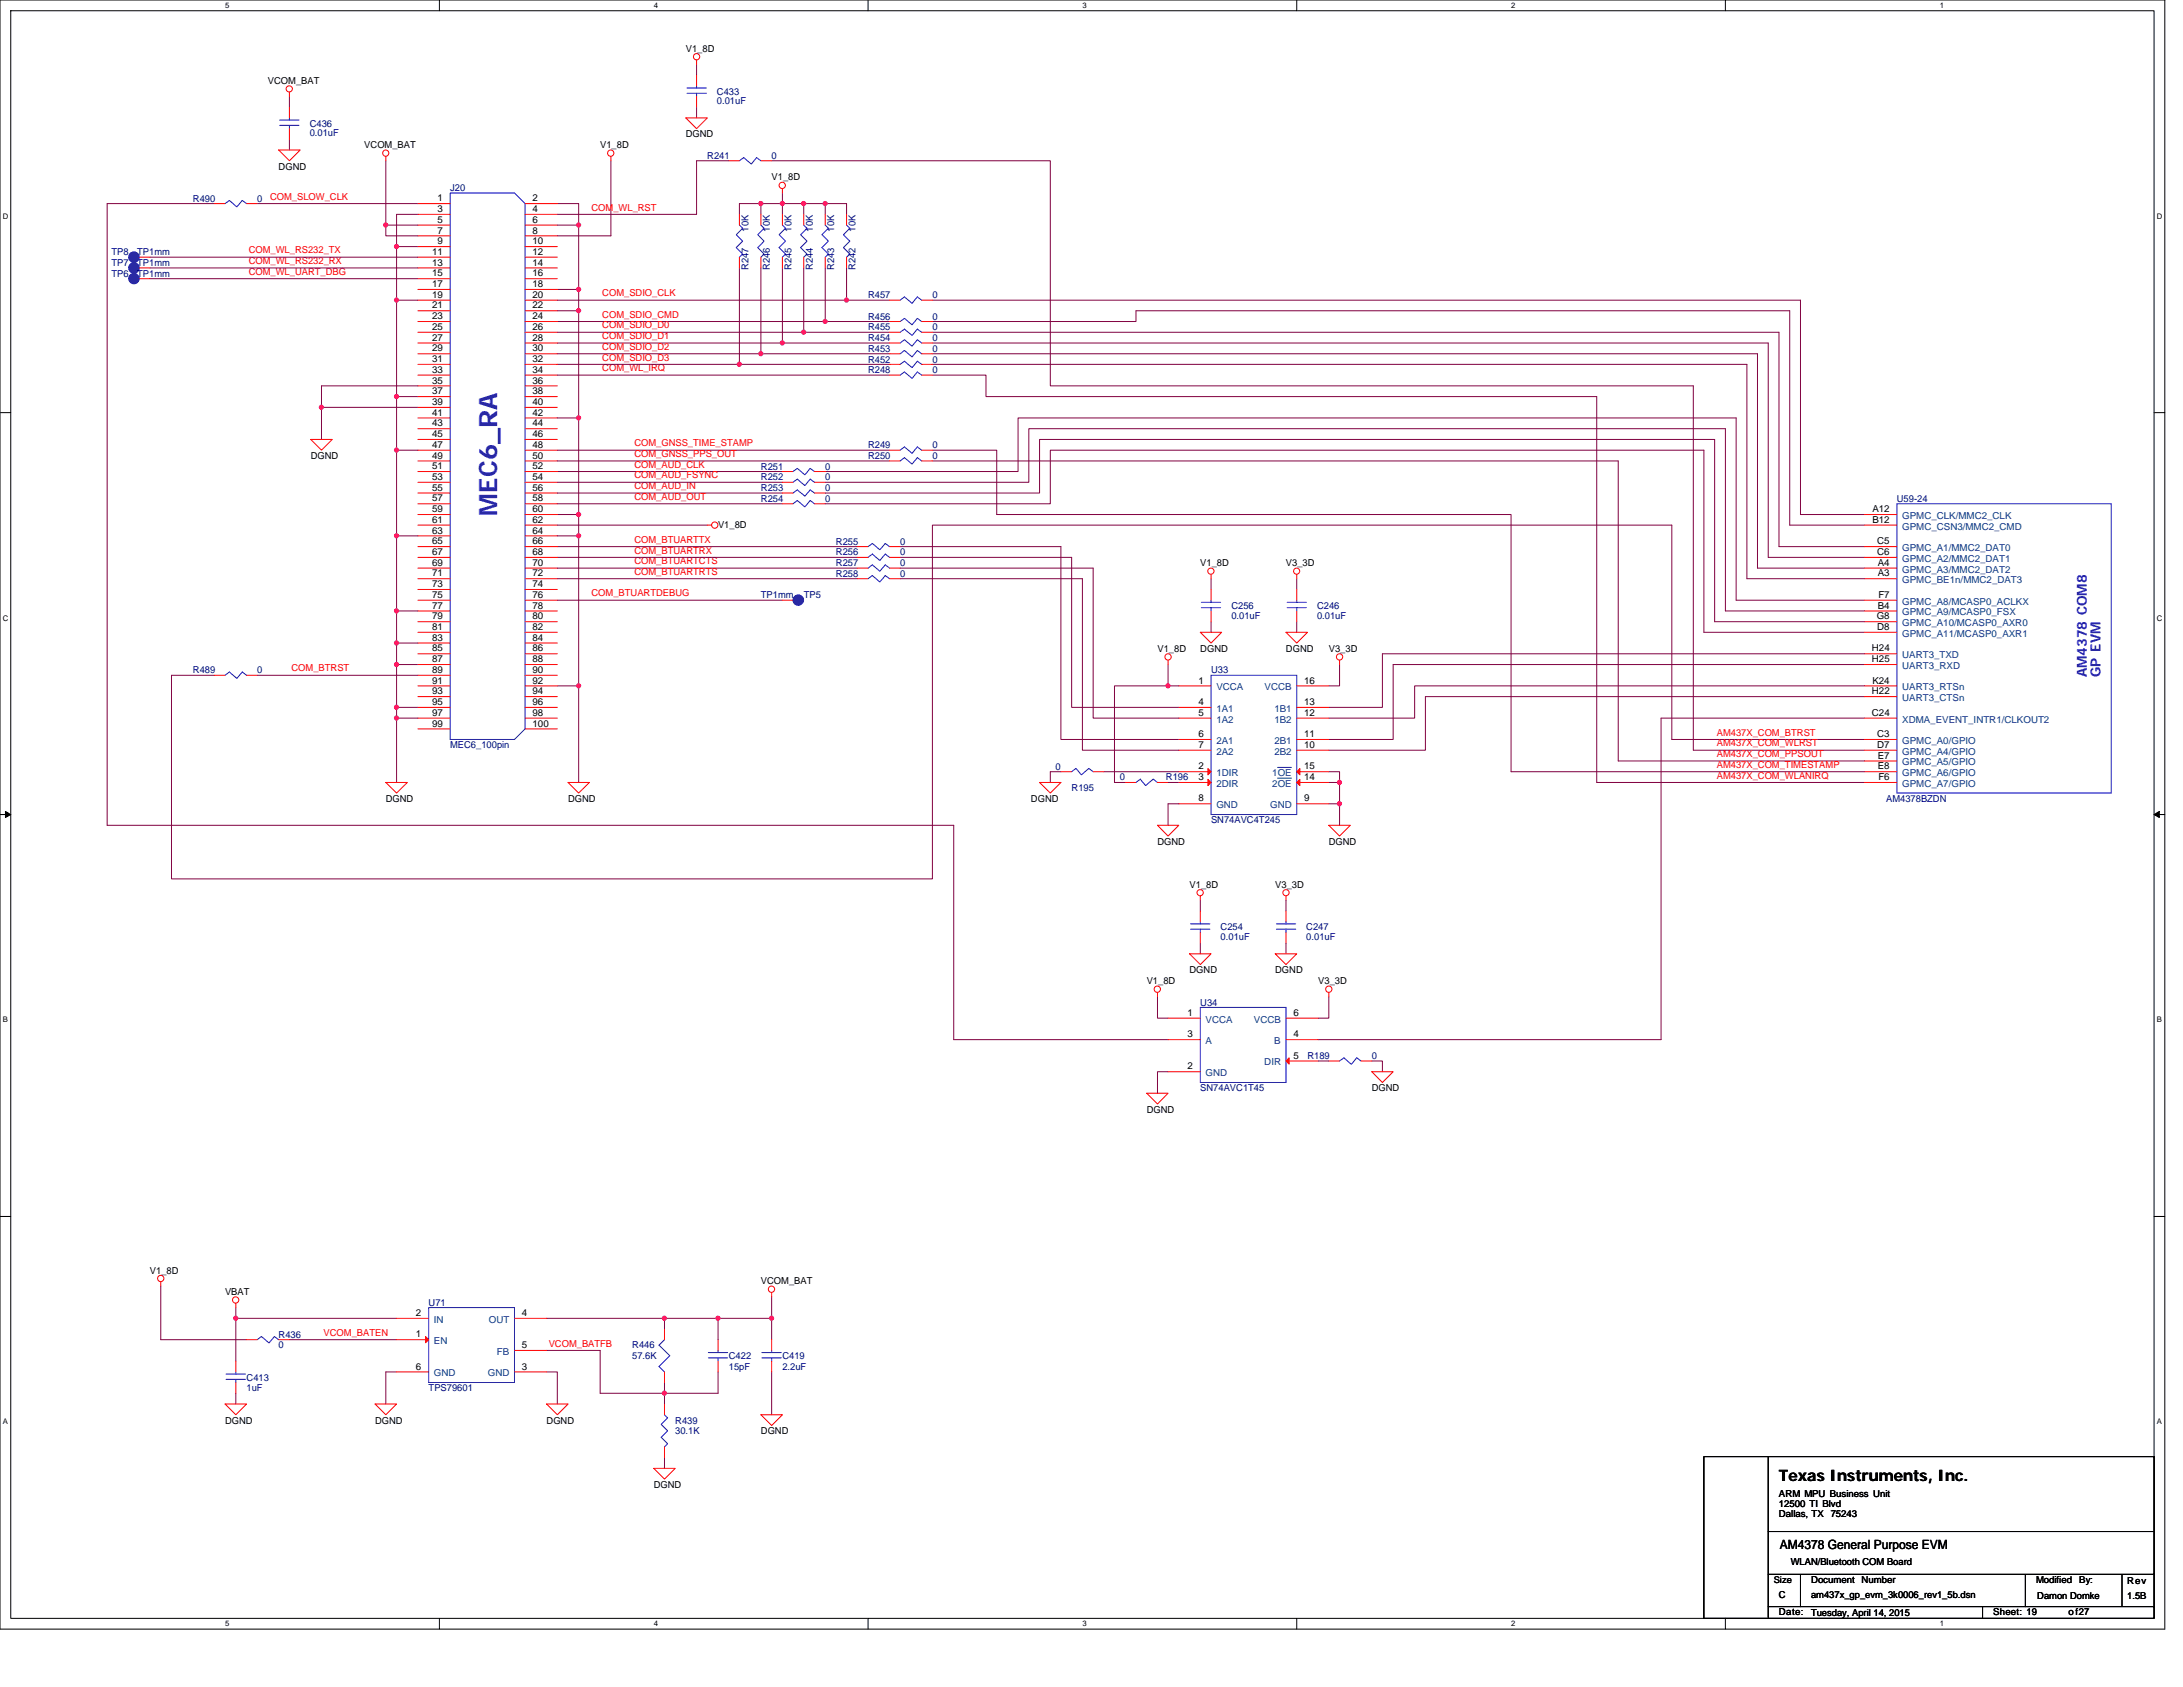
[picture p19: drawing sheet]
<svg xmlns="http://www.w3.org/2000/svg" width="279mm" height="216mm" viewBox="0 0 279 216" stroke-linecap="round" stroke-linejoin="round" font-family="sans-serif">
<defs><g id="words">
<text font-size="3.2" fill="#00f" x="63.6" y="66" transform="rotate(-90 63.6 66)">MEC6_RA</text>
<text font-size="2" x="227.7" y="189.5">Texas Instruments, Inc.</text>
<g font-size="1.8" fill="#00f">
<text x="267.1" y="86.7" transform="rotate(-90 267.1 86.7)">AM4378 COM8</text>
<text x="268.8" y="86.7" transform="rotate(-90 268.8 86.7)">GP EVM</text>
</g>
<text font-size="1.6" x="227.8" y="198.2">AM4378 General Purpose EVM</text>
<g font-size="1.2">
<text x="34.3" y="10.7">VCOM_BAT</text>
<text x="87.8" y="6.6">V1_8D</text>
<text x="87.8" y="17.6">DGND</text>
<text x="35.7" y="21.7">DGND</text>
<text x="46.6" y="19">VCOM_BAT</text>
<text x="76.8" y="19">V1_8D</text>
<text x="98.8" y="23.1">V1_8D</text>
<text x="56" y="25.8">1</text>
<text x="56" y="27.1">3</text>
<text x="56" y="28.5">5</text>
<text x="56" y="29.9">7</text>
<text x="68.2" y="25.8">2</text>
<text x="68.2" y="27.1">4</text>
<text x="68.2" y="28.5">6</text>
<text x="68.2" y="29.9">8</text>
<text x="55.3" y="32.6">11</text>
<text x="55.3" y="34">13</text>
<text x="55.3" y="35.4">15</text>
<text x="56" y="31.3">9</text>
<text x="68.2" y="31.3">10</text>
<text x="68.2" y="32.6">12</text>
<text x="68.2" y="34">14</text>
<text x="68.2" y="35.4">16</text>
<text x="55.3" y="36.7">17</text>
<text x="55.3" y="38.1">19</text>
<text x="55.3" y="39.5">21</text>
<text x="55.3" y="40.9">23</text>
<text x="68.2" y="36.7">18</text>
<text x="68.2" y="38.1">20</text>
<text x="68.2" y="39.5">22</text>
<text x="68.2" y="40.9">24</text>
<text x="55.3" y="42.2">25</text>
<text x="55.3" y="43.6">27</text>
<text x="55.3" y="45">29</text>
<text x="55.3" y="46.3">31</text>
<text x="55.3" y="47.7">33</text>
<text x="68.2" y="42.2">26</text>
<text x="68.2" y="43.6">28</text>
<text x="68.2" y="45">30</text>
<text x="68.2" y="46.3">32</text>
<text x="68.2" y="47.7">34</text>
<text x="55.3" y="49.1">35</text>
<text x="55.3" y="50.5">37</text>
<text x="55.3" y="51.8">39</text>
<text x="55.3" y="53.2">41</text>
<text x="68.2" y="49.1">36</text>
<text x="68.2" y="50.5">38</text>
<text x="68.2" y="51.8">40</text>
<text x="68.2" y="53.2">42</text>
<text x="39.8" y="58.7">DGND</text>
<text x="55.3" y="54.6">43</text>
<text x="55.3" y="55.9">45</text>
<text x="55.3" y="57.3">47</text>
<text x="55.3" y="58.7">49</text>
<text x="68.2" y="54.6">44</text>
<text x="68.2" y="55.9">46</text>
<text x="68.2" y="57.3">48</text>
<text x="68.2" y="58.7">50</text>
<text x="55.3" y="60">51</text>
<text x="55.3" y="61.4">53</text>
<text x="55.3" y="62.8">55</text>
<text x="55.3" y="64.2">57</text>
<text x="55.3" y="65.6">59</text>
<text x="68.2" y="60">52</text>
<text x="68.2" y="61.4">54</text>
<text x="68.2" y="62.8">56</text>
<text x="68.2" y="64.2">58</text>
<text x="68.2" y="65.6">60</text>
<text x="239.6" y="65.6">A12</text>
<text x="55.3" y="66.9">61</text>
<text x="55.3" y="68.3">63</text>
<text x="55.3" y="69.7">65</text>
<text x="55.3" y="71">67</text>
<text x="68.2" y="66.9">62</text>
<text x="68.2" y="68.3">64</text>
<text x="68.2" y="69.7">66</text>
<text x="68.2" y="71">68</text>
<text x="91.9" y="67.5">V1_8D</text>
<text x="239.6" y="66.9">B12</text>
<text x="240.3" y="71">C6</text>
<text x="240.3" y="69.7">C5</text>
<text x="55.3" y="72.4">69</text>
<text x="55.3" y="73.8">71</text>
<text x="55.3" y="75.1">73</text>
<text x="55.3" y="76.5">75</text>
<text x="55.3" y="77.9">77</text>
<text x="68.2" y="72.4">70</text>
<text x="68.2" y="73.8">72</text>
<text x="68.2" y="75.1">74</text>
<text x="68.2" y="76.5">76</text>
<text x="68.2" y="77.9">78</text>
<text x="153.6" y="72.5">V1_8D</text>
<text x="164.6" y="72.5">V3_3D</text>
<text x="240.3" y="72.4">A4</text>
<text x="240.3" y="73.8">A3</text>
<text x="240.3" y="77.9">B4</text>
<text x="240.4" y="76.5">F7</text>
<text x="55.3" y="79.3">79</text>
<text x="55.3" y="80.6">81</text>
<text x="55.3" y="82">83</text>
<text x="55.3" y="83.4">85</text>
<text x="68.2" y="79.3">80</text>
<text x="68.2" y="80.6">82</text>
<text x="68.2" y="82">84</text>
<text x="68.2" y="83.4">86</text>
<text x="148.1" y="83.4">V1_8D</text>
<text x="153.6" y="83.4">DGND</text>
<text x="164.6" y="83.4">DGND</text>
<text x="170.1" y="83.4">V3_3D</text>
<text x="239.6" y="83.4">H24</text>
<text x="240.2" y="79.3">G8</text>
<text x="240.3" y="80.6">D8</text>
<text x="55.3" y="84.8">87</text>
<text x="55.3" y="86.1">89</text>
<text x="55.3" y="87.5">91</text>
<text x="55.3" y="88.9">93</text>
<text x="68.2" y="84.8">88</text>
<text x="68.2" y="86.1">90</text>
<text x="68.2" y="87.5">92</text>
<text x="68.2" y="88.9">94</text>
<text x="153.4" y="87.5">1</text>
<text x="166.9" y="87.5">16</text>
<text x="239.6" y="84.8">H25</text>
<text x="239.6" y="88.9">H22</text>
<text x="239.6" y="87.5">K24</text>
<text x="55.3" y="90.2">95</text>
<text x="55.3" y="91.6">97</text>
<text x="55.3" y="93">99</text>
<text x="68.2" y="90.2">96</text>
<text x="68.2" y="91.6">98</text>
<text x="68.2" y="93">100</text>
<text x="153.4" y="90.2">4</text>
<text x="153.4" y="91.6">5</text>
<text x="153.4" y="94.3">6</text>
<text x="153.4" y="95.7">7</text>
<text x="166.9" y="90.2">13</text>
<text x="166.9" y="91.6">12</text>
<text x="166.9" y="94.3">11</text>
<text x="166.9" y="95.7">10</text>
<text x="239.6" y="91.6">C24</text>
<text x="240.3" y="95.7">D7</text>
<text x="240.3" y="94.3">C3</text>
<text x="153.4" y="98.5">2</text>
<text x="153.4" y="99.8">3</text>
<text x="166.9" y="98.5">15</text>
<text x="166.9" y="99.8">14</text>
<text x="240.3" y="97.1">E7</text>
<text x="240.3" y="98.5">E8</text>
<text x="240.4" y="99.8">F6</text>
<text x="49.4" y="102.6">DGND</text>
<text x="72.7" y="102.6">DGND</text>
<text x="132" y="102.6">DGND</text>
<text x="153.4" y="102.6">8</text>
<text x="166.9" y="102.6">9</text>
<text x="148.1" y="108.1">DGND</text>
<text x="152.3" y="113.6">V1_8D</text>
<text x="163.2" y="113.6">V3_3D</text>
<text x="170.1" y="108.1">DGND</text>
<text x="146.8" y="125.9">V1_8D</text>
<text x="152.3" y="124.6">DGND</text>
<text x="163.2" y="124.6">DGND</text>
<text x="168.7" y="125.9">V3_3D</text>
<text x="152" y="130">1</text>
<text x="165.5" y="130">6</text>
<text x="152" y="132.8">3</text>
<text x="152" y="136.9">2</text>
<text x="165.5" y="135.5">5</text>
<text x="165.5" y="132.8">4</text>
<text x="146.8" y="142.4">DGND</text>
<text x="175.6" y="139.7">DGND</text>
<text x="19.2" y="163">V1_8D</text>
<text x="28.8" y="165.7">VBAT</text>
<text x="97.4" y="164.3">VCOM_BAT</text>
<text x="53.2" y="168.4">2</text>
<text x="53.2" y="171.2">1</text>
<text x="66.8" y="172.5">5</text>
<text x="66.8" y="168.4">4</text>
<text x="53.2" y="175.3">6</text>
<text x="66.8" y="175.3">3</text>
<text x="28.8" y="182.2">DGND</text>
<text x="48" y="182.2">DGND</text>
<text x="70" y="182.2">DGND</text>
<text x="97.4" y="183.6">DGND</text>
<text x="83.7" y="190.4">DGND</text>
<text x="227.7" y="191.6">ARM MPU Business Unit</text>
<text x="227.7" y="192.9">12500 TI Blvd</text>
<text x="227.7" y="194.2">Dallas, TX</text>
<text x="234.3" y="194.2">75243</text>
<text x="227" y="202.6">Size</text>
<text x="229.2" y="200.3">WLAN/Bluetooth COM Board</text>
<text x="231.8" y="202.6">Document</text>
<text x="238.3" y="202.6">Number</text>
<text x="260.6" y="202.6">Modified</text>
<text x="266.1" y="202.6">By:</text>
<text x="272.3" y="202.8">Rev</text>
<text x="227.7" y="206.7">Date:</text>
<text x="227.7" y="204.5">C</text>
<text x="231.8" y="206.9">Tuesday, April 14, 2015</text>
<text x="231.8" y="204.5">am437x_gp_evm_3k0006_rev1_5b.dsn</text>
<text x="255.1" y="206.7">Sheet: 19</text>
<text x="260.8" y="204.7">Damon Domke</text>
<text x="264.7" y="206.7">of27</text>
<text x="272.3" y="204.7">1.5B</text>
</g>
<g font-size="1.2" fill="#000080">
<text x="39.6" y="16.2">C436</text>
<text x="39.6" y="17.4">0.01uF</text>
<text x="91.8" y="12.1">C433</text>
<text x="91.8" y="13.3">0.01uF</text>
<text x="90.5" y="20.3">R241</text>
<text x="98.8" y="20.3">0</text>
<text x="24.7" y="25.8">R490</text>
<text x="32.9" y="25.8">0</text>
<text x="57.6" y="24.4">J20</text>
<text x="95.8" y="29.6" transform="rotate(-90 95.8 29.6)">10K</text>
<text x="98.5" y="29.6" transform="rotate(-90 98.5 29.6)">10K</text>
<text x="101.3" y="29.6" transform="rotate(-90 101.3 29.6)">10K</text>
<text x="104" y="29.6" transform="rotate(-90 104 29.6)">10K</text>
<text x="106.8" y="29.6" transform="rotate(-90 106.8 29.6)">10K</text>
<text x="109.5" y="29.6" transform="rotate(-90 109.5 29.6)">10K</text>
<text x="14.3" y="34">TP7</text>
<text x="14.3" y="35.4">TP6</text>
<text x="14.3" y="32.7">TP8</text>
<text x="17.6" y="34">TP1mm</text>
<text x="17.6" y="35.4">TP1mm</text>
<text x="17.6" y="32.7">TP1mm</text>
<text x="95.8" y="34.6" transform="rotate(-90 95.8 34.6)">R247</text>
<text x="98.5" y="34.6" transform="rotate(-90 98.5 34.6)">R246</text>
<text x="101.3" y="34.6" transform="rotate(-90 101.3 34.6)">R245</text>
<text x="104" y="34.6" transform="rotate(-90 104 34.6)">R244</text>
<text x="106.8" y="34.6" transform="rotate(-90 106.8 34.6)">R243</text>
<text x="109.5" y="34.6" transform="rotate(-90 109.5 34.6)">R242</text>
<text x="111.1" y="38.2">R457</text>
<text x="111.1" y="40.9">R456</text>
<text x="119.3" y="38.2">0</text>
<text x="119.3" y="40.9">0</text>
<text x="111.1" y="45">R453</text>
<text x="111.1" y="46.4">R452</text>
<text x="111.1" y="43.6">R454</text>
<text x="111.1" y="47.8">R248</text>
<text x="111.1" y="42.3">R455</text>
<text x="119.3" y="45">0</text>
<text x="119.3" y="46.4">0</text>
<text x="119.3" y="43.6">0</text>
<text x="119.3" y="47.8">0</text>
<text x="119.3" y="42.3">0</text>
<text x="111.1" y="58.7">R250</text>
<text x="111.1" y="57.4">R249</text>
<text x="119.3" y="58.7">0</text>
<text x="119.3" y="57.4">0</text>
<text x="97.4" y="64.2">R254</text>
<text x="97.4" y="60.1">R251</text>
<text x="97.4" y="62.8">R253</text>
<text x="97.4" y="61.5">R252</text>
<text x="105.6" y="64.2">0</text>
<text x="105.6" y="60.1">0</text>
<text x="105.6" y="62.8">0</text>
<text x="105.6" y="61.5">0</text>
<text x="242.8" y="64.2">U59-24</text>
<text x="107" y="69.7">R255</text>
<text x="107" y="71.1">R256</text>
<text x="115.2" y="69.7">0</text>
<text x="115.2" y="71.1">0</text>
<text x="97.4" y="76.6">TP1mm</text>
<text x="102.9" y="76.6">TP5</text>
<text x="107" y="73.8">R258</text>
<text x="107" y="72.5">R257</text>
<text x="115.2" y="73.8">0</text>
<text x="115.2" y="72.5">0</text>
<text x="157.6" y="77.9">C256</text>
<text x="168.6" y="77.9">C246</text>
<text x="157.6" y="79.2">0.01uF</text>
<text x="168.6" y="79.2">0.01uF</text>
<text x="24.7" y="86.2">R489</text>
<text x="32.9" y="86.2">0</text>
<text x="155" y="86.2">U33</text>
<text x="57.6" y="95.8">MEC6_100pin</text>
<text x="135.1" y="98.5">0</text>
<text x="137.2" y="101.3">R195</text>
<text x="143.3" y="99.9">0</text>
<text x="149.2" y="99.9">R196</text>
<text x="155" y="105.4">SN74AVC4T245</text>
<text x="241.4" y="102.6">AM4378BZDN</text>
<text x="156.2" y="119.1">C254</text>
<text x="167.2" y="119.1">C247</text>
<text x="156.2" y="120.3">0.01uF</text>
<text x="167.2" y="120.3">0.01uF</text>
<text x="153.6" y="128.7">U34</text>
<text x="167.3" y="135.6">R189</text>
<text x="175.6" y="135.6">0</text>
<text x="153.6" y="139.7">SN74AVC1T45</text>
<text x="54.9" y="167.1">U71</text>
<text x="35.7" y="171.2">R436</text>
<text x="35.7" y="172.6">0</text>
<text x="80.9" y="172.6">R446</text>
<text x="80.9" y="173.9">57.6K</text>
<text x="93.3" y="173.9">C422</text>
<text x="100.1" y="173.9">C419</text>
<text x="31.6" y="176.7">C413</text>
<text x="31.6" y="178.1">1uF</text>
<text x="54.9" y="178.1">TPS79601</text>
<text x="93.3" y="175.3">15pF</text>
<text x="100.1" y="175.3">2.2uF</text>
<text x="86.4" y="182.2">R439</text>
<text x="86.4" y="183.6">30.1K</text>
</g>
<g font-size="1.2" fill="#f00">
<text x="34.6" y="25.6">COM_SLOW_CLK</text>
<text x="75.7" y="26.9">COM_WL_RST</text>
<text x="31.8" y="35.2">COM_WL_UART_DBG</text>
<text x="31.8" y="33.8">COM_WL_RS232_RX</text>
<text x="31.8" y="32.4">COM_WL_RS232_TX</text>
<text x="77.1" y="37.9">COM_SDIO_CLK</text>
<text x="77.1" y="40.7">COM_SDIO_CMD</text>
<text x="77.1" y="47.5">COM_WL_IRQ</text>
<text x="77.1" y="42">COM_SDIO_D0</text>
<text x="77.1" y="43.4">COM_SDIO_D1</text>
<text x="77.1" y="44.8">COM_SDIO_D2</text>
<text x="77.1" y="46.1">COM_SDIO_D3</text>
<text x="81.2" y="57.1">COM_GNSS_TIME_STAMP</text>
<text x="81.2" y="58.5">COM_GNSS_PPS_OUT</text>
<text x="81.2" y="59.9">COM_AUD_CLK</text>
<text x="81.2" y="62.6">COM_AUD_IN</text>
<text x="81.2" y="64">COM_AUD_OUT</text>
<text x="81.2" y="61.2">COM_AUD_FSYNC</text>
<text x="81.2" y="69.5">COM_BTUARTTX</text>
<text x="81.2" y="70.8">COM_BTUARTRX</text>
<text x="75.7" y="76.3">COM_BTUARTDEBUG</text>
<text x="81.2" y="72.2">COM_BTUARTCTS</text>
<text x="81.2" y="73.6">COM_BTUARTRTS</text>
<text x="37.3" y="85.9">COM_BTRST</text>
<text x="219.7" y="94.1">AM437X_COM_BTRST</text>
<text x="219.7" y="95.5">AM437X_COM_WLRST</text>
<text x="219.7" y="96.9">AM437X_COM_PPSOUT</text>
<text x="219.7" y="98.3">AM437X_COM_TIMESTAMP</text>
<text x="219.7" y="99.7">AM437X_COM_WLANIRQ</text>
<text x="41.4" y="171">VCOM_BATEN</text>
<text x="70.2" y="172.3">VCOM_BATFB</text>
</g>
<g font-size="1.2" fill="#004080">
<text x="243.5" y="71.9">GPMC_A2/MMC2_DAT1</text>
<text x="243.5" y="70.5">GPMC_A1/MMC2_DAT0</text>
<text x="243.5" y="67.8">GPMC_CSN3/MMC2_CMD</text>
<text x="243.5" y="66.4">GPMC_CLK/MMC2_CLK</text>
<text x="243.5" y="73.3">GPMC_A3/MMC2_DAT2</text>
<text x="243.5" y="74.6">GPMC_BE1n/MMC2_DAT3</text>
<text x="243.5" y="77.4">GPMC_A8/MCASP0_ACLKX</text>
<text x="243.5" y="78.8">GPMC_A9/MCASP0_FSX</text>
<text x="243.5" y="80.1">GPMC_A10/MCASP0_AXR0</text>
<text x="243.5" y="81.5">GPMC_A11/MCASP0_AXR1</text>
<text x="155.7" y="88.3">VCCA</text>
<text x="161.9" y="88.3">VCCB</text>
<text x="243.5" y="84.2">UART3_TXD</text>
<text x="243.5" y="85.6">UART3_RXD</text>
<text x="243.5" y="88.3">UART3_RTSn</text>
<text x="243.5" y="89.7">UART3_CTSn</text>
<text x="155.7" y="91.1">1A1</text>
<text x="155.7" y="92.5">1A2</text>
<text x="155.7" y="95.2">2A1</text>
<text x="163.1" y="91.1">1B1</text>
<text x="163.1" y="92.5">1B2</text>
<text x="163.1" y="95.2">2B1</text>
<text x="243.5" y="92.5">XDMA_EVENT_INTR1/CLKOUT2</text>
<text x="243.5" y="95.2">GPMC_A0/GPIO</text>
<text x="155.7" y="99.3">1DIR</text>
<text x="155.7" y="96.6">2A2</text>
<text x="155.7" y="100.7">2DIR</text>
<text x="162.8" y="99.3">1OE</text>
<text x="162.8" y="100.7">2OE</text>
<text x="163.1" y="96.6">2B2</text>
<text x="243.5" y="96.6">GPMC_A4/GPIO</text>
<text x="243.5" y="98">GPMC_A5/GPIO</text>
<text x="243.5" y="99.3">GPMC_A6/GPIO</text>
<text x="243.5" y="100.7">GPMC_A7/GPIO</text>
<text x="155.7" y="103.4">GND</text>
<text x="162.6" y="103.4">GND</text>
<text x="154.3" y="130.9">VCCA</text>
<text x="160.5" y="130.9">VCCB</text>
<text x="154.3" y="133.6">A</text>
<text x="154.3" y="137.7">GND</text>
<text x="161.8" y="136.4">DIR</text>
<text x="163.1" y="133.6">B</text>
<text x="55.5" y="169.3">IN</text>
<text x="55.5" y="172">EN</text>
<text x="62.6" y="169.3">OUT</text>
<text x="63.6" y="173.4">FB</text>
<text x="55.5" y="176.1">GND</text>
<text x="62.4" y="176.1">GND</text>
</g>
<g font-size="1">
<text x="28.8" y="1">5</text>
<text x="83.7" y="1">4</text>
<text x="138.5" y="1">3</text>
<text x="193.4" y="1">2</text>
<text x="248.3" y="1">1</text>
<text x=".4" y="28">D</text>
<text x="276.1" y="28">D</text>
<text x=".4" y="79.4">C</text>
<text x="276.1" y="79.4">C</text>
<text x=".4" y="130.9">B</text>
<text x="276.1" y="130.9">B</text>
<text x=".4" y="182.3">A</text>
<text x="276.1" y="182.3">A</text>
<text x="28.8" y="208.2">5</text>
<text x="83.7" y="208.2">4</text>
<text x="138.5" y="208.2">3</text>
<text x="193.4" y="208.2">2</text>
<text x="248.3" y="208.2">1</text>
</g>
</g></defs>
<path d="M0 0h277.1v208.5h-277.1zM1.4 1.4h274.3v205.7h-274.3z" fill="none" stroke="#000" stroke-width=".13"/>
<g fill="#fff">
<path d="M28.8 .1h.6v1.1h-.6z"/>
<path d="M28.8 207.3h.6v1.1h-.6z"/>
</g>
<path d="M56.2 0v1.4M56.2 207.1v1.4" fill="none" stroke="#000" stroke-width=".13"/>
<g fill="#fff">
<path d="M83.7 .1h.5v1.1h-.5z"/>
<path d="M83.7 207.3h.5v1.1h-.5z"/>
</g>
<path d="M111.1 0v1.4M111.1 207.1v1.4" fill="none" stroke="#000" stroke-width=".13"/>
<g fill="#fff">
<path d="M138.5 .1h.6v1.1h-.6z"/>
<path d="M138.5 207.3h.6v1.1h-.6z"/>
</g>
<path d="M166 0v1.4M166 207.1v1.4" fill="none" stroke="#000" stroke-width=".13"/>
<g fill="#fff">
<path d="M193.4 .1h.6v1.1h-.6z"/>
<path d="M193.4 207.3h.6v1.1h-.6z"/>
</g>
<path d="M220.8 0v1.4M220.8 207.1v1.4" fill="none" stroke="#000" stroke-width=".13"/>
<g fill="#fff">
<path d="M248.3 .1h.5v1.1h-.5z"/>
<path d="M248.3 207.3h.5v1.1h-.5z"/>
<path d="M.4 27.1h.7v1.1h-.7z"/>
<path d="M276.1 27.1h.7v1.1h-.7z"/>
<path d="M.4 78.5h.7v1.1h-.7z"/>
<path d="M276.1 78.5h.7v1.1h-.7z"/>
</g>
<path d="M0 52.8h1.4M275.7 52.8h1.4" fill="none" stroke="#000" stroke-width=".13"/>
<g fill="#fff">
<path d="M.4 130h.6v1.1h-.6z"/>
<path d="M276.1 130h.6v1.1h-.6z"/>
</g>
<path d="M0 104.2h1.4M275.7 104.2h1.4" fill="none" stroke="#000" stroke-width=".13"/>
<path d="M.7 103.8l.7 .4-.7 .4zM275.7 104.2l.7-.4v.8z" fill="#000" stroke="#000" stroke-width=".13"/>
<g fill="#fff">
<path d="M.4 181.4h.6v1.1h-.6z"/>
<path d="M276.1 181.4h.6v1.1h-.6z"/>
</g>
<path d="M0 155.7h1.4M275.7 155.7h1.4M218.1 186.4h57.6v20.7h-57.6zM226.3 186.4v20.6M226.3 196h49.4M226.3 201.5h49.4M226.3 205.6h49.4M230.4 201.5v4.1M253.7 205.6v1.4M259.2 201.5v4.1M271.6 201.5v4.1" fill="none" stroke="#000" stroke-width=".13"/>
<g fill="none" stroke="#800040" stroke-width=".13">
<path d="M37 17.8v1.4M37 12.3v1.4M89.2 13.7v1.4M89.2 8.2v1.4M19.2 35.7h34.3M19.2 34.3h34.3M19.2 32.9h34.3M27.4 26.1h-13.7v79.5h108.4v27.5h27.4M32.9 26.1h20.6M49.4 28.8v1.4h4.1M49.4 20.6v8.2h4.1M50.8 31.6h2.7"/>
<path d="M50.8 31.6v6.8M50.8 38.4v12.4M50.8 38.4h2.7M53.5 27.4h-2.7v4.2M71.3 26.1h2.8v2.7M71.3 28.8h2.8M71.3 37h2.8M71.3 39.8h2.8M71.3 38.4h37.1M74.1 28.8v8.2M74.1 37v2.8M74.1 39.8v13.7"/>
<path d="M78.2 20.6v9.6h-6.9M93.3 20.6h-4.1v6.8h-17.9M94.6 34.3v12.3M97.4 26.1h2.7M97.4 34.3v11M97.4 26.1h-2.8v1.3M97.4 26.1v1.3M98.8 20.6h35.6v28.8h82.3v46.6h22M100.1 34.3v9.6M100.1 26.1v1.3M100.1 24.7v1.4M100.1 26.1h2.8"/>
<path d="M102.9 26.1h2.7M102.9 34.3v8.2M102.9 26.1v1.3M105.6 34.3v6.8M105.6 26.1v1.3M105.6 26.1h2.8v1.3M108.4 38.4h5.5M108.4 34.3v4.1M119.3 38.4h111.1v27.4h8.3M41.1 52.1v4.1M41.1 52.1h12.4M50.8 57.6v11"/>
<path d="M50.8 57.6h2.7M50.8 50.8v6.8M50.8 50.8h2.7M53.5 49.4h-12.4v2.7M71.3 43.9h28.8M71.3 48h42.6M71.3 57.6h42.6M71.3 59h42.6M71.3 41.1h34.3M71.3 45.3h26.1M71.3 53.5h2.8M71.3 42.5h31.6"/>
<path d="M71.3 46.6h23.3M74.1 53.5v12.3M94.6 46.6h19.3M97.4 45.3h16.5M100.1 43.9h13.8M102.9 42.5h11M105.6 41.1h8.3M119.3 59h87.8v38.4h31.6M119.3 57.6h8.3v8.2h65.8v33h45.3M119.3 46.6h104.3v27.5h15.1M119.3 48h6.9v2.8h78.2v49.3h34.3M119.3 45.3h105.6v27.4h13.8"/>
<path d="M119.3 43.9h107v27.4h12.4M119.3 42.5h108.4v27.5h11M119.3 41.1h26.1v-1.3h83.7v27.4h9.6M50.8 68.6h2.7M50.8 68.6v9.6M50.8 78.2v4.1M50.8 78.2h2.7M71.3 63.1h28.8M71.3 64.5h28.8M71.3 60.3h28.8M71.3 61.7h28.8M71.3 76.8h28.8"/>
<path d="M71.3 67.2h19.2M71.3 65.8h2.8M71.3 68.6h2.8M71.3 72.7h38.4M71.3 74.1h38.4M71.3 70h38.4M71.3 71.3h38.4M74.1 68.6v19.2M74.1 65.8v2.8M105.6 60.3h24.7v-6.8h91.9v23.3h16.5M105.6 64.5h28.8v-6.9h83.7v23.3h20.6M105.6 61.7h26.1v-6.8h89.1v23.3h17.9"/>
<path d="M105.6 63.1h27.5v-6.9h86.4v23.4h19.2M115.2 70h20.6v24.6h15.1M115.2 71.3h22v19.2h13.7M115.2 72.7h24.7v19.2h11M115.2 74.1h23.3v21.9h12.4M155 79.6v1.3M155 74.1v1.3M166 79.6v1.3M166 74.1v1.3M27.4 86.4h-5.5v26.1h97.4v-45.3h94.7v27.4h24.7M32.9 86.4h20.6M50.8 82.3v2.7"/>
<path d="M50.8 82.3h2.7M50.8 85h2.7M50.8 85v5.5M50.8 91.9v8.2M50.8 90.5v1.4M50.8 90.5h2.7M50.8 91.9h2.7M71.3 87.8h2.8M74.1 87.8v12.3M135.8 98.8h-1.4v1.3M141.3 98.8h9.6M149.5 87.8h-6.9v12.3h1.4"/>
<path d="M149.5 85v2.8h1.4M170.1 98.8h1.3v1.3M171.4 85v2.8h-1.3M238.7 91.9h-26.1v41.2h-43.9M238.7 83.7h-61.8v6.8h-6.8M238.7 85h-60.4v9.6h-8.2M238.7 89.2h-56.3v6.8h-12.3M238.7 87.8h-57.6v4.1h-11M149.5 100.1h1.4M150.9 102.9h-1.4v2.7M153.6 115.2v1.4M164.6 115.2v1.4"/>
<path d="M170.1 102.9h1.3M170.1 100.1h1.4v2.8M171.4 102.9v2.7M148.1 127.6v2.7h1.4M149.5 137.2h-1.4v2.7M153.6 120.7v1.4M164.6 120.7v1.4M168.7 135.8h1.4M170.1 127.6v2.7h-1.4M175.6 135.8h1.3v1.4M20.6 164.6v6.8h11M30.2 168.7v5.5"/>
<path d="M30.2 178.3v1.4M30.2 167.3v1.4M30.2 168.7h20.6M37 171.4h13.8M50.8 175.6h-1.4v4.1M70 172.8h6.8v5.5h8.2M70 175.6h1.3v4.1M70 168.7h15M85 168.7v1.4M85 178.3v1.4M85 168.7h6.9M85 176.9v1.4"/>
<path d="M91.9 168.7v2.7M91.9 175.6v2.7h-6.9M91.9 168.7h6.9M98.8 166v2.7M98.8 168.7v2.7M98.8 175.6v5.5M85 186.5v1.4"/>
</g>
<g fill="#f0f" stroke="#f0f" stroke-width=".13">
<circle cx="49.4" cy="28.8" r=".27"/>
<circle cx="74" cy="28.8" r=".27"/>
<circle cx="50.7" cy="31.5" r=".27"/>
<circle cx="50.7" cy="38.4" r=".27"/>
<circle cx="50.7" cy="57.6" r=".27"/>
<circle cx="50.7" cy="50.7" r=".27"/>
<circle cx="50.7" cy="68.6" r=".27"/>
<circle cx="50.7" cy="82.3" r=".27"/>
<circle cx="50.7" cy="78.2" r=".27"/>
<circle cx="50.7" cy="85" r=".27"/>
<circle cx="50.7" cy="90.5" r=".27"/>
<circle cx="50.7" cy="91.9" r=".27"/>
<circle cx="74" cy="37" r=".27"/>
<circle cx="102.9" cy="42.5" r=".27"/>
<circle cx="97.4" cy="45.3" r=".27"/>
<circle cx="100.1" cy="43.9" r=".27"/>
<circle cx="94.6" cy="46.6" r=".27"/>
<circle cx="74" cy="87.8" r=".27"/>
<circle cx="74" cy="68.6" r=".27"/>
<circle cx="74" cy="65.8" r=".27"/>
<circle cx="74" cy="53.5" r=".27"/>
<circle cx="74" cy="39.8" r=".27"/>
<circle cx="108.3" cy="38.4" r=".27"/>
<circle cx="105.6" cy="41.1" r=".27"/>
<circle cx="105.6" cy="26" r=".27"/>
<circle cx="102.9" cy="26" r=".27"/>
<circle cx="100.1" cy="26" r=".27"/>
<circle cx="97.4" cy="26" r=".27"/>
<circle cx="41.1" cy="52.1" r=".27"/>
<circle cx="30.2" cy="168.7" r=".27"/>
<circle cx="91.9" cy="168.7" r=".27"/>
<circle cx="85" cy="168.7" r=".27"/>
<circle cx="98.7" cy="168.7" r=".27"/>
<circle cx="85" cy="178.3" r=".27"/>
<circle cx="171.4" cy="102.9" r=".27"/>
<circle cx="149.5" cy="87.8" r=".27"/>
<circle cx="171.4" cy="100.1" r=".27"/>
</g>
<g fill="none" stroke="#f00" stroke-width=".13">
<path d="M35.7 19.2h2.7l-1.4 1.4zM37 11.8v.5M37 13.7v1.4M37 16.5v1.3M87.8 15.1h2.7l-1.3 1.4zM89.2 7.7v.5M89.2 9.6v1.4M89.2 12.3v1.4M17.8 34.3h1.4M17.8 35.7h1.4M17.8 32.9h1.4M27.4 26.1h1.4"/>
<path d="M31.6 26.1h1.3M49.4 20v.6M53.5 26.1h4.1M53.5 27.4h4.1M53.5 28.8h4.1M53.5 30.2h4.1M53.5 31.6h4.1M53.5 32.9h4.1M53.5 34.3h4.1M53.5 35.7h4.1M53.5 37h4.1M53.5 38.4h4.1"/>
<path d="M53.5 39.8h4.1M67.2 26.1h4.1M67.2 27.4h4.1M67.2 28.8h4.1M67.2 30.2h4.1M67.2 31.6h4.1M67.2 32.9h4.1M67.2 34.3h4.1M67.2 35.7h4.1M67.2 37h4.1M67.2 38.4h4.1M67.2 39.8h4.1"/>
<path d="M78.2 20v.6M93.3 20.6h1.3M94.6 27.4v1.4M94.6 32.9v1.4M97.4 20.6h1.4M97.4 27.4v1.4M97.4 32.9v1.4M100.1 24.2v.5M100.1 27.4v1.4M100.1 32.9v1.4M102.9 27.4v1.4M102.9 32.9v1.4"/>
<path d="M105.6 27.4v1.4M105.6 32.9v1.4M108.4 27.4v1.4M108.4 32.9v1.4M113.9 38.4h1.3M118 38.4h1.3M39.8 56.2h2.7l-1.4 1.4zM53.5 41.1h4.1M53.5 42.5h4.1M53.5 43.9h4.1M53.5 45.3h4.1M53.5 46.6h4.1"/>
<path d="M53.5 48h4.1M53.5 49.4h4.1M53.5 50.8h4.1M53.5 52.1h4.1M53.5 53.5h4.1M53.5 54.9h4.1M53.5 56.2h4.1M53.5 57.6h4.1M53.5 59h4.1M67.2 41.1h4.1M67.2 42.5h4.1M67.2 43.9h4.1"/>
<path d="M67.2 45.3h4.1M67.2 46.6h4.1M67.2 48h4.1M67.2 49.4h4.1M67.2 50.8h4.1M67.2 52.1h4.1M67.2 53.5h4.1M67.2 54.9h4.1M67.2 56.2h4.1M67.2 57.6h4.1M67.2 59h4.1M113.9 41.1h1.3"/>
<path d="M113.9 45.3h1.3M113.9 59h1.3M113.9 46.6h1.3M113.9 43.9h1.3M113.9 48h1.3M113.9 42.5h1.3M113.9 57.6h1.3M118 41.1h1.3M118 45.3h1.3M118 59h1.3M118 46.6h1.3M118 43.9h1.3"/>
<path d="M118 48h1.3M118 42.5h1.3M118 57.6h1.3M53.5 60.3h4.1M53.5 61.7h4.1M53.5 63.1h4.1M53.5 64.5h4.1M53.5 65.8h4.1M53.5 67.2h4.1M53.5 68.6h4.1M53.5 70h4.1M53.5 71.3h4.1"/>
<path d="M53.5 72.7h4.1M53.5 74.1h4.1M53.5 75.4h4.1M53.5 76.8h4.1M53.5 78.2h4.1M53.5 79.6h4.1M67.2 60.3h4.1M67.2 61.7h4.1M67.2 63.1h4.1M67.2 64.5h4.1M67.2 65.8h4.1M67.2 67.2h4.1"/>
<path d="M67.2 68.6h4.1M67.2 70h4.1M67.2 71.3h4.1M67.2 72.7h4.1M67.2 74.1h4.1M67.2 75.4h4.1M67.2 76.8h4.1M67.2 78.2h4.1M67.2 79.6h4.1M90.5 67.2h.6M100.1 64.5h1.4M100.1 60.3h1.4"/>
<path d="M100.1 76.8h1.4M100.1 63.1h1.4M100.1 61.7h1.4M104.2 64.5h1.4M104.2 60.3h1.4M104.2 63.1h1.4M104.2 61.7h1.4M109.7 74.1h1.4M109.7 70h1.4M109.7 72.7h1.4M109.7 71.3h1.4M113.9 74.1h1.3"/>
<path d="M113.9 70h1.3M113.9 72.7h1.3M113.9 71.3h1.3M155 73.5v.6M155 75.4v1.4M155 78.2v1.4M166 73.5v.6M166 75.4v1.4M166 78.2v1.4M238.7 72.7h4.1M238.7 71.3h4.1M238.7 70h4.1"/>
<path d="M238.7 74.1h4.1M238.7 67.2h4.1M238.7 65.8h4.1M238.7 76.8h4.1M238.7 78.2h4.1M238.7 79.6h4.1M27.4 86.4h1.4M31.6 86.4h1.3M53.5 80.9h4.1M53.5 82.3h4.1M53.5 83.7h4.1M53.5 85h4.1"/>
<path d="M53.5 86.4h4.1M53.5 87.8h4.1M53.5 89.2h4.1M53.5 90.5h4.1M53.5 91.9h4.1M53.5 93.3h4.1M67.2 80.9h4.1M67.2 82.3h4.1M67.2 83.7h4.1M67.2 85h4.1M67.2 86.4h4.1M67.2 87.8h4.1"/>
<path d="M67.2 89.2h4.1M67.2 90.5h4.1M67.2 91.9h4.1M67.2 93.3h4.1M135.8 98.8h1.4M139.9 98.8h1.4M149.5 84.5v.5M150.9 87.8h4.1M150.9 90.5h4.1M150.9 98.8h4.1M150.9 91.9h4.1M150.9 94.6h4.1"/>
<path d="M150.9 96h4.1M153.6 80.9h2.8l-1.4 1.4zM164.6 80.9h2.7l-1.3 1.4zM166 87.8h4.1M166 90.5h4.1M166 91.9h4.1M166 94.6h4.1M166 96h4.1M166 98.8h4.1M171.4 84.5v.5M238.7 80.9h4.1M238.7 83.7h4.1"/>
<path d="M238.7 85h4.1M238.7 87.8h4.1M238.7 89.2h4.1M238.7 91.9h4.1M238.7 96h4.1M238.7 97.4h4.1M238.7 98.8h4.1M238.7 94.6h4.1M49.4 100.1h2.7l-1.3 1.4zM72.7 100.1h2.7l-1.3 1.4zM133.1 100.1h2.7l-1.4 1.4zM144 100.1h1.4"/>
<path d="M148.1 105.6h2.8l-1.4 1.4zM148.1 100.1h1.4M150.9 102.9h4.1M150.9 100.1h4.1M153.6 114.7v.5M153.6 116.6v1.4M153.6 119.3v1.4M164.6 114.7v.5M164.6 116.6v1.4M164.6 119.3v1.4M166 102.9h4.1M166 100.1h4.1"/>
<path d="M170.1 105.6h2.7l-1.3 1.4zM238.7 100.1h4.1M146.8 139.9h2.7l-1.4 1.4zM148.1 127v.6M149.5 130.3h4.1M149.5 133.1h4.1M149.5 137.2h4.1M152.3 122.1h2.7l-1.4 1.3zM163.2 122.1h2.8l-1.4 1.3zM164.6 130.3h4.1M164.6 133.1h4.1M164.6 135.8h4.1"/>
<path d="M170.1 135.8h1.3M170.1 127v.6M174.2 135.8h1.4M175.6 137.2h2.7l-1.4 1.3zM20.6 164v.6M28.8 179.7h2.8l-1.4 1.4zM30.2 166.8v.5M30.2 174.2v1.4M30.2 176.9v1.4M31.6 171.4h1.3M35.7 171.4h1.3M48 179.7h2.8l-1.4 1.4z"/>
<path d="M50.8 168.7h4.1M50.8 171.4h4.1M50.8 175.6h4.1M65.8 168.7h4.2M65.8 172.8h4.2M65.8 175.6h4.2M70 179.7h2.7l-1.4 1.4zM85 175.6v1.3M85 170.1v1.3M85 179.7v1.4M91.9 171.4v1.4M91.9 174.2v1.4"/>
<path d="M98.8 165.4v.6M98.8 171.4v1.4M98.8 174.2v1.4M83.7 187.9h2.7l-1.4 1.4zM85 185.2v1.3M97.4 181.1h2.7l-1.3 1.3z"/>
<circle cx="37" cy="11.4" r=".4"/>
<circle cx="49.4" cy="19.6" r=".4"/>
<circle cx="78.2" cy="19.6" r=".4"/>
<circle cx="89.2" cy="7.3" r=".4"/>
<circle cx="100.1" cy="23.7" r=".4"/>
<circle cx="91.5" cy="67.2" r=".4"/>
<circle cx="155" cy="73.1" r=".4"/>
<circle cx="166" cy="73.1" r=".39"/>
<circle cx="149.5" cy="84.1" r=".4"/>
<circle cx="171.4" cy="84.1" r=".4"/>
<circle cx="153.6" cy="114.2" r=".4"/>
<circle cx="164.6" cy="114.2" r=".4"/>
<circle cx="148.1" cy="126.6" r=".4"/>
<circle cx="170.1" cy="126.6" r=".4"/>
<circle cx="20.6" cy="163.6" r=".4"/>
<circle cx="30.2" cy="166.4" r=".4"/>
<circle cx="98.7" cy="165" r=".4"/>
</g>
<g fill="none" stroke="#00f" stroke-width=".13">
<path d="M35.8 16h2.5M35.8 15.4h2.5M37 15.1v.3M37 16v.5M87.9 11.9h2.5M87.9 11.3h2.5M89.2 11v.3M89.2 11.9v.4M28.8 26.1l.6-.4 .9 .8 .7-.8 .6 .4M57.6 24.7h8.2l1.4 1.4v67.2l-1.4 1.3h-8.2zM94.6 28.8l.5 .4-.9 .8 .9 .9-.9 .8 .9 .8-.5 .4M94.6 20.6l.6-.4 1 .8 .6-.8 .6 .4"/>
<path d="M97.4 28.8l.4 .4-.8 .8 .8 .9-.8 .8 .8 .8-.4 .4M100.1 28.8l.4 .4-.8 .8 .8 .9-.8 .8 .8 .8-.4 .4M102.9 28.8l.4 .4-.8 .8 .8 .9-.8 .8 .8 .8-.4 .4M105.6 28.8l.4 .4-.8 .8 .8 .9-.8 .8 .8 .8-.4 .4M108.4 28.8l.4 .4-.9 .8 .9 .9-.9 .8 .9 .8-.4 .4M115.2 38.4l.6-.4 .9 .8 .7-.8 .6 .4M115.2 41.1l.6-.4 .9 .9 .7-.9 .6 .4M115.2 45.3l.6-.4 .9 .8 .7-.8 .6 .4M115.2 59l.6-.4 .9 .8 .7-.8 .6 .4M115.2 46.6l.6-.4 .9 .9 .7-.9 .6 .4M115.2 43.9l.6-.4 .9 .8 .7-.8 .6 .4M115.2 48l.6-.4 .9 .8 .7-.8 .6 .4"/>
<path d="M115.2 42.5l.6-.4 .9 .8 .7-.8 .6 .4M115.2 57.6l.6-.4 .9 .8 .7-.8 .6 .4M101.5 64.5l.5-.4 1 .8 .7-.8 .5 .4M101.5 60.3l.5-.4 1 .9 .7-.9 .5 .4M101.5 63.1l.5-.4 1 .8 .7-.8 .5 .4M101.5 61.7l.5-.4 1 .8 .7-.8 .5 .4M111.1 74.1l.6-.4 .9 .8 .7-.8 .6 .4M111.1 70l.6-.4 .9 .8 .7-.8 .6 .4M111.1 72.7l.6-.4 .9 .8 .7-.8 .6 .4M111.1 71.3l.6-.4 .9 .8 .7-.8 .6 .4M153.8 77.8h2.4M153.8 77.1h2.4"/>
<path d="M155 76.8v.3M155 77.8v.4M164.7 77.8h2.5M164.7 77.1h2.5M166 76.8v.3M166 77.8v.4M242.8 64.5h27.4v37h-27.4zM28.8 86.4l.6-.4 .9 .8 .7-.8 .6 .4M137.2 98.8l.5-.5 .7 .9 1-.9 .5 .5M155 86.4h11v17.8h-11zM145.4 100.1l.5-.4 .7 .8 1-.8 .5 .4M152.4 118.9h2.5"/>
<path d="M152.4 118.2h2.5M153.6 118v.2M153.6 118.9v.4M163.4 118.9h2.4M163.4 118.2h2.4M164.6 118v.2M164.6 118.9v.4M153.6 128.9h11v9.6h-11zM174.2 135.8l-.5-.4-.7 .8-1-.8-.6 .4M28.9 176.5h2.5M28.9 175.9h2.5M30.2 175.6v.3"/>
<path d="M30.2 176.5v.4M35.7 171.4l-.6-.4-.7 .9-.9-.9-.6 .4M54.9 167.3h10.9v9.6h-10.9zM85 171.5l-.7 .6 1.4 1.4-1.4 1.4 .7 .7M90.7 173.8h2.4M90.7 173.1h2.4M91.9 172.8v.3M91.9 173.8v.4M97.5 173.8h2.5M97.5 173.1h2.5M98.8 172.8v.3M98.8 173.8v.4"/>
<path d="M85 181.1l.4 .4-.8 .8 .8 .8-.8 .8 .8 .9-.4 .4"/>
</g>
<g fill="#00f" stroke="#00f" stroke-width=".13">
<circle cx="17.1" cy="34.3" r=".68"/>
<circle cx="17.2" cy="35.7" r=".67"/>
<circle cx="102.2" cy="76.8" r=".67"/>
<circle cx="17.1" cy="32.9" r=".68"/>
</g>
<g fill="#f00" stroke="#f00" stroke-width=".13">
<path d="M154.6 98.4l.4 .4-.4 .4z"/>
<path d="M154.6 99.7l.4 .4-.4 .4z"/>
<path d="M166.4 98.4v.8l-.4-.4z"/>
<path d="M166 100.1l.4-.4v.8z"/>
<path d="M54.5 171l.4 .4-.4 .5z"/>
<path d="M164.6 135.8l.4-.4v.8z"/>
</g>
<path d="M163.5 98.2h1.8M163.5 99.6h1.8" fill="none" stroke="#004080" stroke-width=".13"/>
<use href="#words"/>
</svg>
